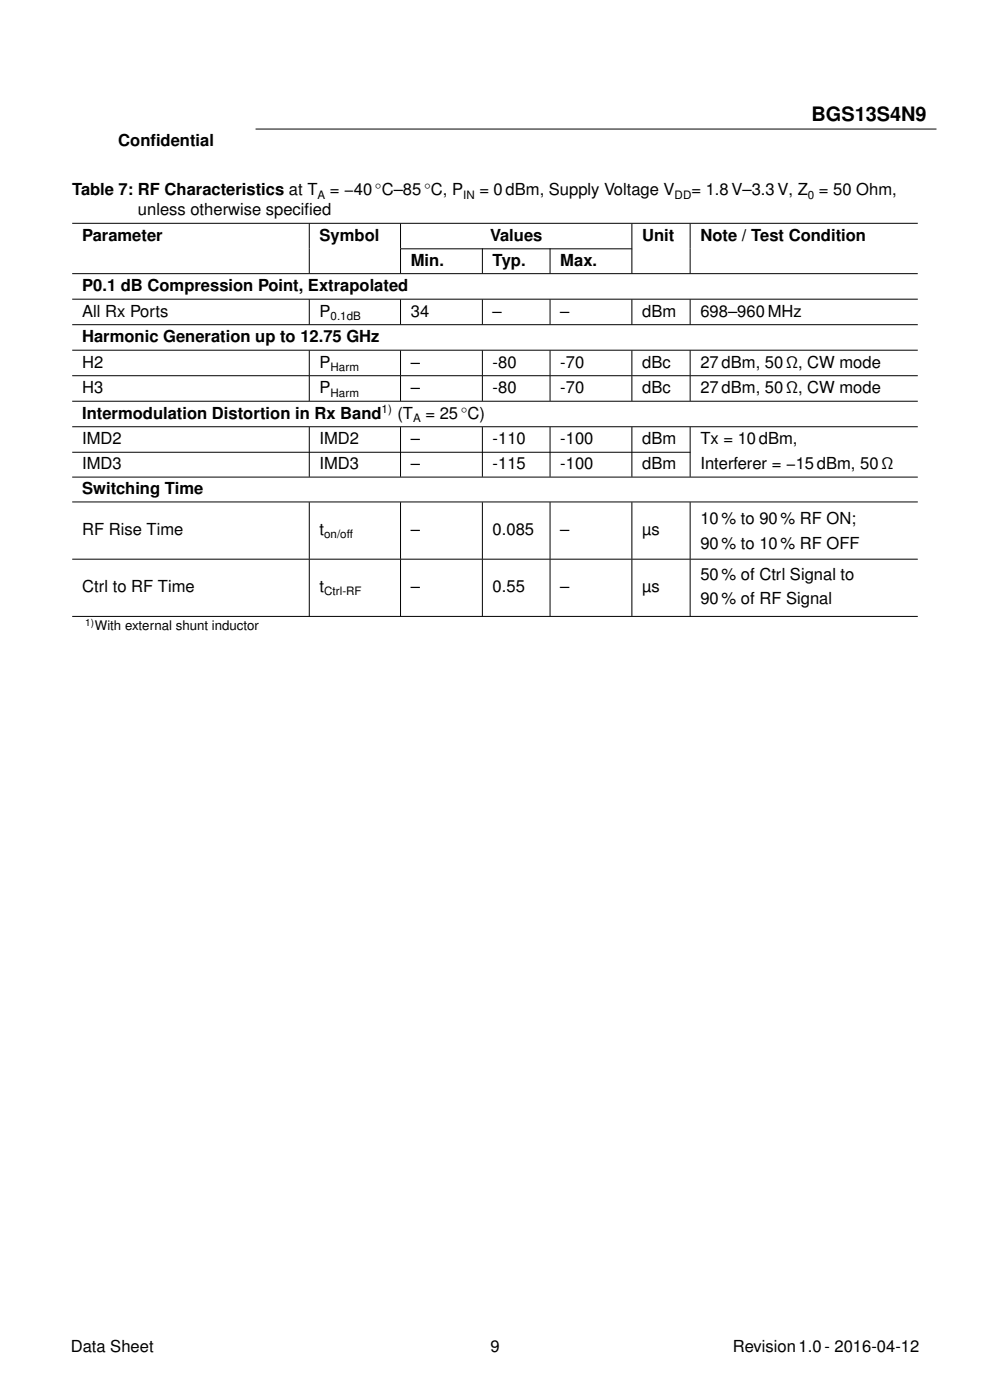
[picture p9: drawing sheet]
<svg xmlns="http://www.w3.org/2000/svg" width="210mm" height="297mm" viewBox="0 0 210 297" stroke-linecap="round" stroke-linejoin="round" font-family="sans-serif">
<defs><g id="words">
<text font-size="4.2" x="172.2" y="25.7">BGS13S4N9</text>
<g font-size="3.5">
<text x="25.1" y="31">Conf</text>
<text x="31.9" y="31">idential</text>
<text x="15.3" y="41.5">Table 7: RF Characteristics at T</text>
<text x="70" y="41.5">= −40 C–85 C, P</text>
<text x="101.7" y="41.5">= 0dBm, Supply Voltage V</text>
<text x="146.7" y="41.5">= 1.8V–3.3V, Z = 50 Ohm,</text>
<text x="29.3" y="45.7">unless otherwise specif</text>
<text x="64.6" y="45.7">ied</text>
<text x="17.4" y="51.1">Parameter</text>
<text x="67.8" y="51.1">Symbol</text>
<text x="103.9" y="51.1">Values</text>
<text x="136.2" y="51.1">Unit</text>
<text x="148.6" y="51.1">Note / Test Condition</text>
<text x="87.1" y="56.4">Min.</text>
<text x="104.5" y="56.4">Typ.</text>
<text x="118.9" y="56.4">Max.</text>
<text x="17.4" y="61.8">P0.1 dB Compression Point, Extrapolated</text>
<text x="17.4" y="67.2">All Rx Ports</text>
<text x="67.8" y="67.2">P</text>
<text x="87.1" y="67.2">34</text>
<text x="104.5" y="67.2">–</text>
<text x="118.9" y="67.2">–</text>
<text x="136.2" y="67.2">dBm</text>
<text x="148.6" y="67.2">698–960MHz</text>
<text x="17.4" y="72.6">Harmonic Generation up to 12.75 GHz</text>
<text x="17.4" y="78.1">H2</text>
<text x="17.4" y="83.5">H3</text>
<text x="67.8" y="78.1">P</text>
<text x="67.8" y="83.5">P</text>
<text x="87.1" y="78.1">–</text>
<text x="87.1" y="83.5">–</text>
<text x="104.5" y="78.1">-80</text>
<text x="104.5" y="83.5">-80</text>
<text x="118.9" y="78.1">-70</text>
<text x="118.9" y="83.5">-70</text>
<text x="136.2" y="78.1">dBc</text>
<text x="136.2" y="83.5">dBc</text>
<text x="148.6" y="78.1">27dBm, 50Ω, CW mode</text>
<text x="148.6" y="83.5">27dBm, 50Ω, CW mode</text>
<text x="17.4" y="88.9">Intermodulation Distortion in Rx Band</text>
<text x="84.3" y="88.9">(T</text>
<text x="90.2" y="88.9">= 25 C)</text>
<text x="17.4" y="94.3">IMD2</text>
<text x="67.8" y="94.3">IMD2</text>
<text x="87.1" y="94.3">–</text>
<text x="104.5" y="94.3">-110</text>
<text x="118.9" y="94.3">-100</text>
<text x="136.2" y="94.3">dBm</text>
<text x="148.6" y="94.2">Tx = 10dBm,</text>
<text x="17.4" y="99.6">IMD3</text>
<text x="67.8" y="99.6">IMD3</text>
<text x="87.1" y="99.6">–</text>
<text x="104.5" y="99.6">-115</text>
<text x="118.9" y="99.6">-100</text>
<text x="136.2" y="99.6">dBm</text>
<text x="148.6" y="99.5">Interferer = −15dBm, 50Ω</text>
<text x="17.4" y="104.8">Switching Time</text>
<text x="17.4" y="113.4">RF Rise Time</text>
<text x="67.8" y="113.4">t</text>
<text x="87.1" y="113.4">–</text>
<text x="104.5" y="113.4">0.085</text>
<text x="118.9" y="113.4">–</text>
<text x="136.2" y="113.4">µs</text>
<text x="148.6" y="111.2">10% to 90% RF ON;</text>
<text x="148.6" y="116.4">90% to 10% RF OFF</text>
<text x="17.4" y="125.6">Ctrl to RF Time</text>
<text x="67.8" y="125.6">t</text>
<text x="87.1" y="125.6">–</text>
<text x="104.5" y="125.6">0.55</text>
<text x="118.9" y="125.6">–</text>
<text x="136.2" y="125.6">µs</text>
<text x="148.6" y="123">50% of Ctrl Signal to</text>
<text x="148.6" y="128.2">90% of RF Signal</text>
<text x="15" y="286.8">Data Sheet</text>
<text x="104" y="286.8">9</text>
<text x="155.5" y="286.8">Revision1.0- 2016-04-12</text>
</g>
<text font-size="2.8" x="20.1" y="133.7">With external shunt inductor</text>
<g font-size="2.5">
<text x="79.5" y="40.2">◦</text>
<text x="90" y="40.2">◦</text>
<text x="67.3" y="42.2">A</text>
<text x="98.2" y="42.2">IN</text>
<text x="143.1" y="42.2">DD</text>
<text x="171.4" y="42.2">0</text>
<text x="70.1" y="68">0.1dB</text>
<text x="70.1" y="78.8">Harm</text>
<text x="70.1" y="84.2">Harm</text>
<text x="81" y="87.6">1)</text>
<text x="87.6" y="89.6">A</text>
<text x="97.8" y="87.6">◦</text>
<text x="68.8" y="114.2">on/off</text>
<text x="68.8" y="126.3">Ctrl-RF</text>
</g>
<text font-size="2.1" x="18.1" y="132.7">1)</text>
</g></defs>
<path d="M54.2 27.4h144.5" fill="none" stroke="#000" stroke-width=".21"/>
<path d="M15.3 47.3h179.4v83.5h-179.4z" fill="#fff"/>
<g fill="none" stroke="#000" stroke-width=".21">
<path d="M15.3 47.4h179.4M15.3 58.1h179.4M65.6 47.4v10.6M85 47.4v10.6M85 52.8h49.1M102.3 52.7v5.3M116.7 52.7v5.3M134 47.4v10.6M146.4 47.4v10.6M15.3 63.5h179.4M15.3 68.9h179.4M15.3 74.3h179.4"/>
<path d="M15.3 79.7h179.4M65.6 63.5v5.3M65.6 74.4v5.2M65.6 79.8v5.2M85 63.5v5.3M85 74.4v5.2M85 79.8v5.2M102.3 63.5v5.3M102.3 74.4v5.2M102.3 79.8v5.2M116.7 63.5v5.3M116.7 74.4v5.2"/>
<path d="M116.7 79.8v5.2M134 63.5v5.3M134 74.4v5.2M134 79.8v5.2M146.4 63.5v5.3M146.4 74.4v5.2M146.4 79.8v5.2M15.3 85.1h179.4M15.3 90.5h179.4M15.3 95.9h131.2M65.6 90.6v10.5M85 90.6v10.5"/>
<path d="M102.3 90.6v10.5M116.7 90.6v10.5M134 90.6v10.5M146.4 90.6v10.5M15.3 101.2h179.4M15.3 106.5h179.4M15.3 118.6h179.4M65.6 106.6v12M65.6 118.7v12M85 106.6v12M85 118.7v12M102.3 106.6v12"/>
<path d="M102.3 118.7v12M116.7 106.6v12M116.7 118.7v12M134 106.6v12M134 118.7v12M146.4 106.6v12M146.4 118.7v12M15.3 130.8h179.4"/>
</g>
<use href="#words"/>
</svg>
